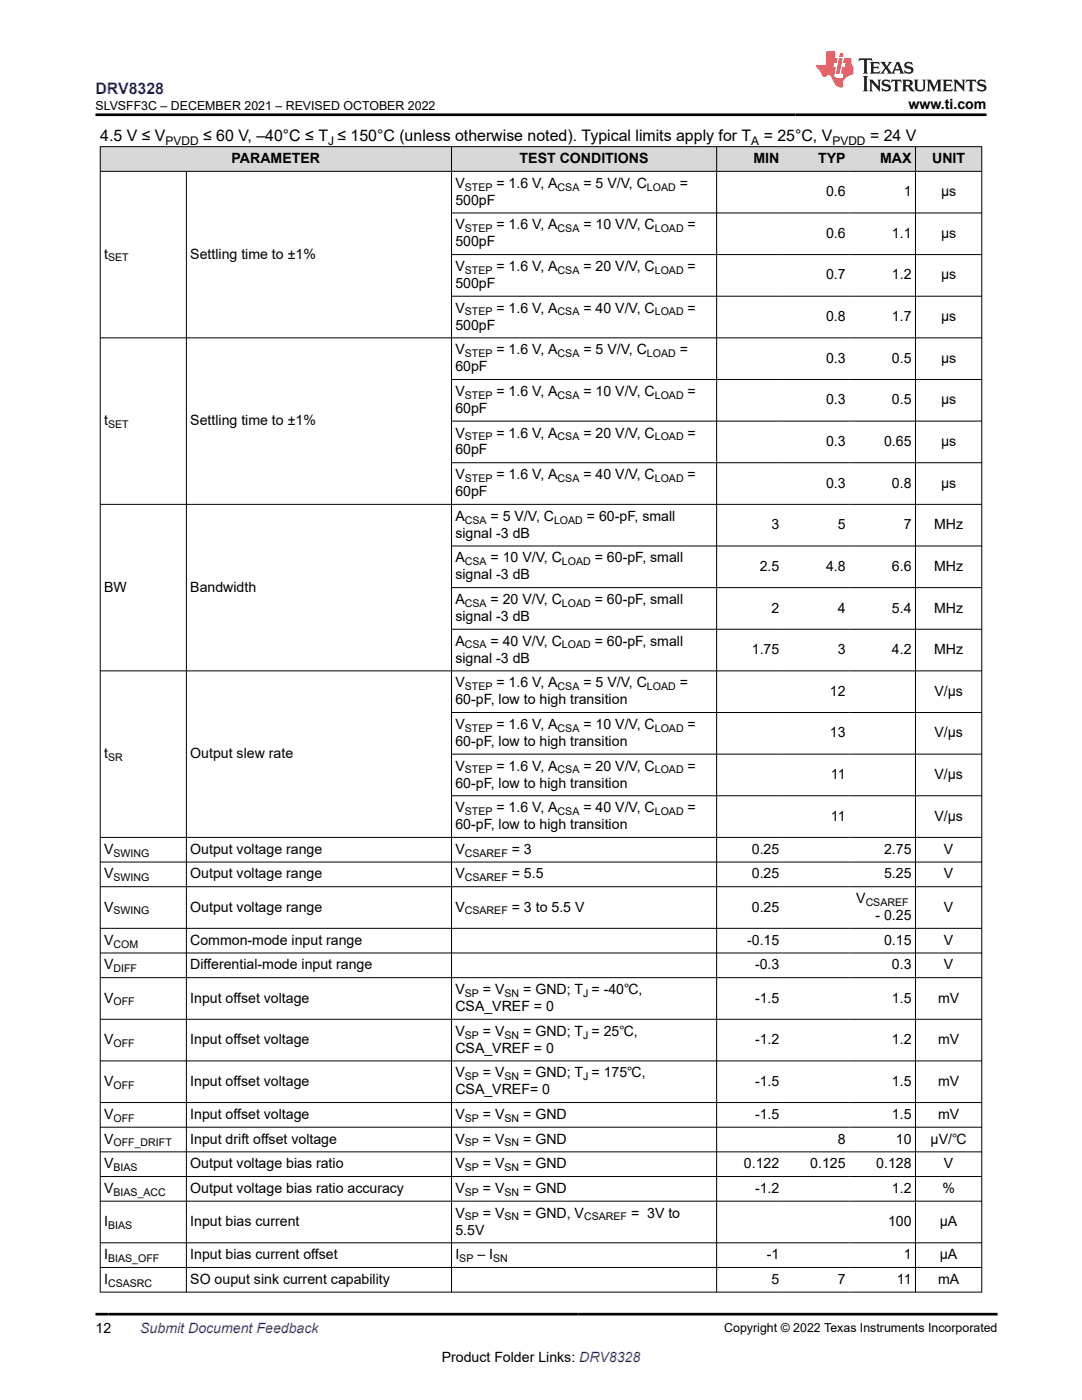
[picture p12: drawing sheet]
<svg xmlns="http://www.w3.org/2000/svg" width="216mm" height="279mm" viewBox="0 0 216 279" stroke-linecap="round" stroke-linejoin="round" font-family="sans-serif">
<defs><g id="words">
<text font-size="3.2" fill="#00f" x="19" y="18.7">DRV8328</text>
<g font-size="3.2">
<text x="20" y="28.2">4.5 V ≤ V</text>
<text x="40.5" y="28.2">≤ 60 V, –40°C ≤ T ≤ 150°C (unless otherwise noted). Typical limits apply for T</text>
<text x="152.4" y="28.2">= 25°C, V</text>
<text x="173.6" y="28.2">= 24 V</text>
</g>
<g font-size="2.8">
<text x="181.3" y="21.8">www.ti.com</text>
<text x="46.2" y="32.5">PARAMETER</text>
<text x="103.7" y="32.5">TEST CONDITIONS</text>
<text x="150.3" y="32.5">MIN</text>
<text x="163.3" y="32.5">TYP</text>
<text x="175.6" y="32.5">MAX</text>
<text x="186" y="32.5">UNIT</text>
<text x="90.9" y="37.5">V</text>
<text x="90.9" y="40.9">500pF</text>
<text x="99.1" y="37.5">= 1.6 V, A</text>
<text x="116.4" y="37.5">= 5 V/V, C</text>
<text x="135.6" y="37.5">=</text>
<text x="164.8" y="39.2">0.6</text>
<text x="180.3" y="39.2">1</text>
<text x="187.8" y="39.2">µs</text>
<text x="90.9" y="45.8">V</text>
<text x="99.1" y="45.8">= 1.6 V, A</text>
<text x="116.4" y="45.8">= 10 V/V, C</text>
<text x="137.2" y="45.8">=</text>
<text x="164.8" y="47.5">0.6</text>
<text x="178" y="47.5">1.1</text>
<text x="187.8" y="47.5">µs</text>
<text x="20.8" y="51.6">t</text>
<text x="38" y="51.6">Settling time to ±1%</text>
<text x="90.9" y="49.2">500pF</text>
<text x="90.9" y="54.1">V</text>
<text x="90.9" y="57.5">500pF</text>
<text x="99.1" y="54.1">= 1.6 V, A</text>
<text x="116.4" y="54.1">= 20 V/V, C</text>
<text x="137.2" y="54.1">=</text>
<text x="164.8" y="55.8">0.7</text>
<text x="178" y="55.8">1.2</text>
<text x="187.8" y="55.8">µs</text>
<text x="90.9" y="62.4">V</text>
<text x="90.9" y="65.8">500pF</text>
<text x="99.1" y="62.4">= 1.6 V, A</text>
<text x="116.4" y="62.4">= 40 V/V, C</text>
<text x="137.2" y="62.4">=</text>
<text x="164.8" y="64.1">0.8</text>
<text x="178" y="64.1">1.7</text>
<text x="187.8" y="64.1">µs</text>
<text x="90.9" y="70.7">V</text>
<text x="99.1" y="70.7">= 1.6 V, A</text>
<text x="116.4" y="70.7">= 5 V/V, C</text>
<text x="135.6" y="70.7">=</text>
<text x="90.9" y="74.1">60pF</text>
<text x="164.8" y="72.4">0.3</text>
<text x="178" y="72.4">0.5</text>
<text x="187.8" y="72.4">µs</text>
<text x="90.9" y="79">V</text>
<text x="90.9" y="82.4">60pF</text>
<text x="99.1" y="79">= 1.6 V, A</text>
<text x="116.4" y="79">= 10 V/V, C</text>
<text x="137.2" y="79">=</text>
<text x="164.8" y="80.7">0.3</text>
<text x="178" y="80.7">0.5</text>
<text x="187.8" y="80.7">µs</text>
<text x="20.8" y="84.9">t</text>
<text x="38" y="84.9">Settling time to ±1%</text>
<text x="90.9" y="87.3">V</text>
<text x="99.1" y="87.3">= 1.6 V, A</text>
<text x="116.4" y="87.3">= 20 V/V, C</text>
<text x="137.2" y="87.3">=</text>
<text x="164.8" y="89">0.3</text>
<text x="176.4" y="89">0.65</text>
<text x="187.8" y="89">µs</text>
<text x="90.9" y="95.6">V</text>
<text x="90.9" y="90.7">60pF</text>
<text x="99.1" y="95.6">= 1.6 V, A</text>
<text x="116.4" y="95.6">= 40 V/V, C</text>
<text x="137.2" y="95.6">=</text>
<text x="90.9" y="99">60pF</text>
<text x="164.8" y="97.3">0.3</text>
<text x="178" y="97.3">0.8</text>
<text x="187.8" y="97.3">µs</text>
<text x="90.9" y="107.3">signal -3 dB</text>
<text x="90.9" y="103.9">A</text>
<text x="97.9" y="103.9">= 5 V/V, C</text>
<text x="117.1" y="103.9">= 60-pF, small</text>
<text x="153.9" y="105.6">3</text>
<text x="167.2" y="105.6">5</text>
<text x="180.3" y="105.6">7</text>
<text x="186.4" y="105.6">MHz</text>
<text x="90.9" y="112.2">A</text>
<text x="97.9" y="112.2">= 10 V/V, C</text>
<text x="118.7" y="112.2">= 60-pF, small</text>
<text x="151.6" y="113.9">2.5</text>
<text x="164.8" y="113.9">4.8</text>
<text x="178" y="113.9">6.6</text>
<text x="186.4" y="113.9">MHz</text>
<text x="20.8" y="118.1">BW</text>
<text x="38" y="118.1">Bandwidth</text>
<text x="90.9" y="115.6">signal -3 dB</text>
<text x="90.9" y="120.5">A</text>
<text x="90.9" y="123.9">signal -3 dB</text>
<text x="97.9" y="120.5">= 20 V/V, C</text>
<text x="118.7" y="120.5">= 60-pF, small</text>
<text x="153.9" y="122.2">2</text>
<text x="167.2" y="122.2">4</text>
<text x="178" y="122.2">5.4</text>
<text x="186.4" y="122.2">MHz</text>
<text x="90.9" y="128.9">A</text>
<text x="97.9" y="128.9">= 40 V/V, C</text>
<text x="118.7" y="128.9">= 60-pF, small</text>
<text x="150" y="130.5">1.75</text>
<text x="167.2" y="130.5">3</text>
<text x="178" y="130.5">4.2</text>
<text x="186.4" y="130.5">MHz</text>
<text x="90.9" y="137.2">V</text>
<text x="90.9" y="132.2">signal -3 dB</text>
<text x="99.1" y="137.2">= 1.6 V, A</text>
<text x="116.4" y="137.2">= 5 V/V, C</text>
<text x="135.6" y="137.2">=</text>
<text x="90.9" y="140.5">60-pF, low to high transition</text>
<text x="165.6" y="138.9">12</text>
<text x="186.4" y="138.9">V/µs</text>
<text x="90.9" y="145.5">V</text>
<text x="90.9" y="148.9">60-pF, low to high transition</text>
<text x="99.1" y="145.5">= 1.6 V, A</text>
<text x="116.4" y="145.5">= 10 V/V, C</text>
<text x="137.2" y="145.5">=</text>
<text x="165.6" y="147.2">13</text>
<text x="186.4" y="147.2">V/µs</text>
<text x="20.8" y="151.3">t</text>
<text x="38" y="151.3">Output slew rate</text>
<text x="90.9" y="153.8">V</text>
<text x="99.1" y="153.8">= 1.6 V, A</text>
<text x="116.4" y="153.8">= 20 V/V, C</text>
<text x="137.2" y="153.8">=</text>
<text x="165.8" y="155.5">11</text>
<text x="186.4" y="155.5">V/µs</text>
<text x="90.9" y="157.2">60-pF, low to high transition</text>
<text x="90.9" y="162.1">V</text>
<text x="90.9" y="165.5">60-pF, low to high transition</text>
<text x="99.1" y="162.1">= 1.6 V, A</text>
<text x="116.4" y="162.1">= 40 V/V, C</text>
<text x="137.2" y="162.1">=</text>
<text x="165.8" y="163.8">11</text>
<text x="186.4" y="163.8">V/µs</text>
<text x="20.8" y="170.4">V</text>
<text x="38" y="170.4">Output voltage range</text>
<text x="90.9" y="170.4">V</text>
<text x="102.1" y="170.4">= 3</text>
<text x="150" y="170.4">0.25</text>
<text x="176.4" y="170.4">2.75</text>
<text x="188.3" y="170.4">V</text>
<text x="20.8" y="175.3">V</text>
<text x="38" y="175.3">Output voltage range</text>
<text x="90.9" y="175.3">V</text>
<text x="102.1" y="175.3">= 5.5</text>
<text x="150" y="175.3">0.25</text>
<text x="176.4" y="175.3">5.25</text>
<text x="188.3" y="175.3">V</text>
<text x="20.8" y="181.9">V</text>
<text x="38" y="181.9">Output voltage range</text>
<text x="90.9" y="181.9">V</text>
<text x="102.1" y="181.9">= 3 to 5.5 V</text>
<text x="150" y="181.9">0.25</text>
<text x="170.9" y="180.2">V</text>
<text x="174.7" y="183.6">- 0.25</text>
<text x="188.3" y="181.9">V</text>
<text x="20.8" y="188.5">V</text>
<text x="38" y="188.5">Common-mode input range</text>
<text x="149.1" y="188.5">-0.15</text>
<text x="176.4" y="188.5">0.15</text>
<text x="188.3" y="188.5">V</text>
<text x="20.8" y="193.5">V</text>
<text x="38" y="193.5">Differential-mode input range</text>
<text x="150.7" y="193.5">-0.3</text>
<text x="178" y="193.5">0.3</text>
<text x="188.3" y="193.5">V</text>
<text x="20.8" y="200.1">V</text>
<text x="38" y="200.1">Input offset voltage</text>
<text x="90.9" y="198.4">V</text>
<text x="90.9" y="201.8">CSA_VREF = 0</text>
<text x="96.4" y="198.4">= V</text>
<text x="104.4" y="198.4">= GND; T = -40℃,</text>
<text x="150.7" y="200.1">-1.5</text>
<text x="178" y="200.1">1.5</text>
<text x="187.2" y="200.1">mV</text>
<text x="20.8" y="208.4">V</text>
<text x="38" y="208.4">Input offset voltage</text>
<text x="90.9" y="206.7">V</text>
<text x="96.4" y="206.7">= V</text>
<text x="104.4" y="206.7">= GND; T = 25℃,</text>
<text x="150.7" y="208.4">-1.2</text>
<text x="178" y="208.4">1.2</text>
<text x="187.2" y="208.4">mV</text>
<text x="90.9" y="210.1">CSA_VREF = 0</text>
<text x="90.9" y="215">V</text>
<text x="96.4" y="215">= V</text>
<text x="104.4" y="215">= GND; T = 175℃,</text>
<text x="20.8" y="216.7">V</text>
<text x="38" y="216.7">Input offset voltage</text>
<text x="90.9" y="218.4">CSA_VREF= 0</text>
<text x="150.7" y="216.7">-1.5</text>
<text x="178" y="216.7">1.5</text>
<text x="187.2" y="216.7">mV</text>
<text x="20.8" y="223.3">V</text>
<text x="38" y="223.3">Input offset voltage</text>
<text x="90.9" y="223.3">V</text>
<text x="96.4" y="223.3">= V</text>
<text x="104.4" y="223.3">= GND</text>
<text x="150.7" y="223.3">-1.5</text>
<text x="178" y="223.3">1.5</text>
<text x="187.2" y="223.3">mV</text>
<text x="20.8" y="228.2">V</text>
<text x="20.8" y="233.2">V</text>
<text x="38" y="228.2">Input drift offset voltage</text>
<text x="38" y="233.2">Output voltage bias ratio</text>
<text x="90.9" y="228.2">V</text>
<text x="90.9" y="233.2">V</text>
<text x="96.4" y="228.2">= V</text>
<text x="96.4" y="233.2">= V</text>
<text x="104.4" y="228.2">= GND</text>
<text x="104.4" y="233.2">= GND</text>
<text x="148.5" y="233.2">0.122</text>
<text x="161.7" y="233.2">0.125</text>
<text x="167.2" y="228.2">8</text>
<text x="174.8" y="233.2">0.128</text>
<text x="178.8" y="228.2">10</text>
<text x="185.7" y="228.2">µV/℃</text>
<text x="188.3" y="233.2">V</text>
<text x="20.8" y="238.1">V</text>
<text x="38" y="238.1">Output voltage bias ratio accuracy</text>
<text x="90.9" y="238.1">V</text>
<text x="96.4" y="238.1">= V</text>
<text x="104.4" y="238.1">= GND</text>
<text x="150.7" y="238.1">-1.2</text>
<text x="178" y="238.1">1.2</text>
<text x="188" y="238.1">%</text>
<text x="20.8" y="244.7">I</text>
<text x="38" y="244.7">Input bias current</text>
<text x="90.9" y="243">V</text>
<text x="96.4" y="243">= V</text>
<text x="104.4" y="243">= GND, V</text>
<text x="125.9" y="243">= 3V to</text>
<text x="177.2" y="244.7">100</text>
<text x="187.5" y="244.7">µA</text>
<text x="20.8" y="251.3">I</text>
<text x="38" y="251.3">Input bias current offset</text>
<text x="90.9" y="246.4">5.5V</text>
<text x="90.9" y="251.3">I</text>
<text x="95.3" y="251.3">– I</text>
<text x="153" y="251.3">-1</text>
<text x="180.3" y="251.3">1</text>
<text x="187.5" y="251.3">µA</text>
<text x="20.8" y="256.2">I</text>
<text x="38" y="256.2">SO ouput sink current capability</text>
<text x="153.9" y="256.2">5</text>
<text x="167.2" y="256.2">7</text>
<text x="179" y="256.2">11</text>
<text x="187.2" y="256.2">mA</text>
<text x="19" y="266.1">12</text>
<text x="88.1" y="271.7">Product Folder Links: DRV8328</text>
</g>
<text font-size="2.8" fill="#00f" x="28" y="266.1">Submit Document Feedback</text>
<g font-size="2.5">
<text x="19.1" y="21.9">SLVSFF3C – DECEMBER 2021 – REVISED OCTOBER 2022</text>
<text x="144.5" y="265.8">Copyright © 2022 Texas Instruments Incorporated</text>
</g>
<g font-size="2.4">
<text x="33" y="28.9">PVDD</text>
<text x="65.5" y="28.9">J</text>
<text x="149.9" y="28.9">A</text>
<text x="166.1" y="28.9">PVDD</text>
</g>
<g font-size="2.1">
<text x="92.7" y="38">STEP</text>
<text x="111.3" y="38">CSA</text>
<text x="129.1" y="38">LOAD</text>
<text x="92.7" y="46.3">STEP</text>
<text x="111.3" y="46.3">CSA</text>
<text x="130.7" y="46.3">LOAD</text>
<text x="21.6" y="52.2">SET</text>
<text x="92.7" y="54.6">STEP</text>
<text x="111.3" y="54.6">CSA</text>
<text x="130.7" y="54.6">LOAD</text>
<text x="92.7" y="63">STEP</text>
<text x="111.3" y="63">CSA</text>
<text x="130.7" y="63">LOAD</text>
<text x="92.7" y="71.3">STEP</text>
<text x="111.3" y="71.3">CSA</text>
<text x="129.1" y="71.3">LOAD</text>
<text x="92.7" y="79.6">STEP</text>
<text x="111.3" y="79.6">CSA</text>
<text x="130.7" y="79.6">LOAD</text>
<text x="21.6" y="85.4">SET</text>
<text x="92.7" y="87.9">STEP</text>
<text x="111.3" y="87.9">CSA</text>
<text x="130.7" y="87.9">LOAD</text>
<text x="92.7" y="96.2">STEP</text>
<text x="111.3" y="96.2">CSA</text>
<text x="130.7" y="96.2">LOAD</text>
<text x="92.7" y="104.5">CSA</text>
<text x="110.6" y="104.5">LOAD</text>
<text x="92.7" y="112.8">CSA</text>
<text x="112.1" y="112.8">LOAD</text>
<text x="92.7" y="121.1">CSA</text>
<text x="112.1" y="121.1">LOAD</text>
<text x="92.7" y="129.4">CSA</text>
<text x="112.1" y="129.4">LOAD</text>
<text x="92.7" y="137.7">STEP</text>
<text x="111.3" y="137.7">CSA</text>
<text x="129.1" y="137.7">LOAD</text>
<text x="92.7" y="146">STEP</text>
<text x="111.3" y="146">CSA</text>
<text x="130.7" y="146">LOAD</text>
<text x="21.6" y="151.9">SR</text>
<text x="92.7" y="154.3">STEP</text>
<text x="111.3" y="154.3">CSA</text>
<text x="130.7" y="154.3">LOAD</text>
<text x="92.7" y="162.6">STEP</text>
<text x="111.3" y="162.6">CSA</text>
<text x="130.7" y="162.6">LOAD</text>
<text x="22.6" y="171">SWING</text>
<text x="92.7" y="171">CSAREF</text>
<text x="22.6" y="175.9">SWING</text>
<text x="92.7" y="175.9">CSAREF</text>
<text x="22.6" y="182.5">SWING</text>
<text x="92.7" y="182.5">CSAREF</text>
<text x="172.7" y="180.8">CSAREF</text>
<text x="22.6" y="189.1">COM</text>
<text x="22.6" y="194">DIFF</text>
<text x="22.6" y="200.6">OFF</text>
<text x="92.7" y="199">SP</text>
<text x="100.7" y="199">SN</text>
<text x="116.4" y="199">J</text>
<text x="22.6" y="209">OFF</text>
<text x="92.7" y="207.3">SP</text>
<text x="100.7" y="207.3">SN</text>
<text x="116.4" y="207.3">J</text>
<text x="92.7" y="215.6">SP</text>
<text x="100.7" y="215.6">SN</text>
<text x="116.4" y="215.6">J</text>
<text x="22.6" y="217.3">OFF</text>
<text x="22.6" y="223.9">OFF</text>
<text x="92.7" y="223.9">SP</text>
<text x="100.7" y="223.9">SN</text>
<text x="22.6" y="228.8">OFF_DRIFT</text>
<text x="22.6" y="233.7">BIAS</text>
<text x="92.7" y="228.8">SP</text>
<text x="92.7" y="233.7">SP</text>
<text x="100.7" y="228.8">SN</text>
<text x="100.7" y="233.7">SN</text>
<text x="22.6" y="238.6">BIAS_ACC</text>
<text x="92.7" y="238.6">SP</text>
<text x="100.7" y="238.6">SN</text>
<text x="21.6" y="245.3">BIAS</text>
<text x="92.7" y="243.6">SP</text>
<text x="100.7" y="243.6">SN</text>
<text x="116.5" y="243.6">CSAREF</text>
<text x="21.6" y="251.9">BIAS_OFF</text>
<text x="91.6" y="251.9">SP</text>
<text x="98.4" y="251.9">SN</text>
<text x="21.6" y="256.8">CSASRC</text>
</g>
</g></defs>
<g fill="#d8d8d8">
<path d="M20 29.3h175.9v4.9h-175.9z" fill-rule="evenodd"/>
<path d="M20.1 29.3h69.9v4.8h-69.9z" fill-rule="evenodd"/>
<path d="M90.2 29.3h52.7v4.8h-52.7z" fill-rule="evenodd"/>
<path d="M143.1 29.3h13.1v4.8h-13.1z" fill-rule="evenodd"/>
<path d="M156.2 29.3h13.2v4.8h-13.2z" fill-rule="evenodd"/>
<path d="M169.4 29.3h13.2v4.8h-13.2z" fill-rule="evenodd"/>
<path d="M182.7 29.3h13.1v4.8h-13.1z" fill-rule="evenodd"/>
</g>
<g fill="none" stroke="#000" stroke-width=".2">
<path d="M19.9 29.3h176.1M19.9 34.2h176.1M20 29.2v228.7M37.2 34.2v223.7M90.1 29.2v228.7M143 29.2v228.7M182.7 29.2v228.7M195.9 29.2v228.7M90.1 42.5h105.9M90.1 50.8h105.9M90.1 59.1h105.9M19.9 67.4h176.1"/>
<path d="M90.1 75.7h105.9M90.1 84h105.9M90.1 92.3h105.9M19.9 100.7h176.1M90.1 109h105.9M90.1 117.3h105.9M90.1 125.6h105.9M196 133.9h-176.1M90.1 142.2h105.9M90.1 150.5h105.9M90.1 158.8h105.9M19.9 172h176.1"/>
<path d="M19.9 177h176.1M196 167.1h-176.1M19.9 185.3h176.1M19.9 190.2h176.1M19.9 195.1h176.1M19.9 203.4h176.1M19.9 211.7h176.1M19.9 220h176.1M19.9 225h176.1M19.9 229.9h176.1M19.9 234.8h176.1M19.9 239.7h176.1"/>
<path d="M19.9 248h176.1M19.9 253h176.1M19.9 257.9h176.1"/>
</g>
<path d="M171.5 11.6l-.2 .6 .5-.2h.6v.1v2.2l-.2 .4h1l-.2-.4v-2.2v-.1h.5l.5 .2-.1-.6zM173.6 12.4l.2 .3v1.6l-.2 .4h1.9l.1-.6a1.08 1.08 0 0 1-1.3 .2v-.7h.6l.4 .2v-.7l-.4 .2h-.6v-.5l.2-.2a1 1 0 0 1 1 .3l-.1-.5zM175.7 12.4l.9 1.1-1 1.2h.9l-.2-.2 .5-.8 .4 .8-.2 .2h1.6l-.2-.2 .2-.5h.9l.1 .5-.1 .2h.9l-.2-.4-.8-1.9h-.5l-.9 2.1-.9-1.1 .9-1h-.8l.2 .2-.4 .6-.4-.6 .2-.2zM179 12.8l.4 1h-.7zM180.7 12.5a.65 .65 0 0 0-.2 .7 .65 .65 0 0 0 .6 .5l.6 .1 .1 .3a.79 .79 0 0 1-.7 .4 .79 .79 0 0 1-.7-.5l.1 .7 .2-.1a.93 .93 0 0 0 1.1 0 .93 .93 0 0 0 .4-.9 1.46 1.46 0 0 0-1.2-.6l-.1-.3a1.09 1.09 0 0 1 1.2 .2l-.2-.6-.1 .1-.5-.2zM172.2 15.2l.2 .4v2.2l-.2 .4h1l-.2-.4v-2.2l.2-.4zM173.4 15.9l.2 .4v1.5l-.2 .4h.8l-.3-.4 .1-1.3 1.6 1.8v-2l.2-.4h-.7l.1 .2 .1 1.1-1.2-1.3zM176.2 16a.65 .65 0 0 0-.2 .8 .65 .65 0 0 0 .6 .4l.6 .2 .1 .2a.79 .79 0 0 1-.7 .4 .79 .79 0 0 1-.7-.5l.1 .7 .2-.1a.93 .93 0 0 0 1.1 .1 .93 .93 0 0 0 .4-1 1.46 1.46 0 0 0-1.2-.5l-.1-.4a1.09 1.09 0 0 1 1.2 .2l-.1-.6-.2 .1-.5-.1zM177.9 15.9l-.1 .6a.63 .63 0 0 1 .8-.3v1.6l-.3 .4h1l-.2-.4v-1.6a.66 .66 0 0 1 .8 .3l-.1-.6zM180 15.9l.2 .4v1.5l-.2 .4h1l-.2-.2-.1-.7h.5l.1 .2a.79 .79 0 0 0 1.2 .6l-1-.9a.61 .61 0 0 0 .6-.6 .61 .61 0 0 0-.5-.7zM180.8 16.2h.1a.47 .47 0 0 1 .5 .1 .47 .47 0 0 1 .1 .5l-.1 .1-.7 .1zM182.3 15.9l.2 .2a2.27 2.27 0 0 0 .4 2 1.04 1.04 0 0 0 1.7-.7v-1.3l.2-.2h-.8l.2 .4v1.1a.6 .6 0 0 1-.6 .6 .6 .6 0 0 1-.6-.6v-1.1l.3-.4zM184.9 15.9l.2 .4v1.5l-.2 .4h.8l-.3-.4v-1.4l.9 1.9 .9-1.9v1.4l-.3 .4h1l-.2-.4v-1.5l.2-.4h-.8l-.7 1.5-.6-1.5zM188.1 15.9l.2 .4v1.5l-.2 .4h1.9l.1-.6a1.09 1.09 0 0 1-1.3 .2v-.7h.6l.4 .2v-.6l-.4 .2h-.6v-.6l.2-.1a1.01 1.01 0 0 1 1 .3l-.1-.6zM190.2 15.9l.3 .4v1.5l-.3 .4h.8l-.2-.4v-1.3l1.6 1.8v-2l.2-.4h-.7l.2 .2v1.1l-1.2-1.3zM192.8 15.9l-.1 .6a.63 .63 0 0 1 .8-.3v1.6l-.3 .4h1l-.2-.4v-1.6a.66 .66 0 0 1 .8 .3l-.1-.6zM195.2 16a.65 .65 0 0 0-.2 .8 .65 .65 0 0 0 .6 .4l.6 .2 .2 .2a.79 .79 0 0 1-.7 .4 .79 .79 0 0 1-.7-.5l.1 .7 .2-.1a.93 .93 0 0 0 1 .1 .93 .93 0 0 0 .5-1 1.46 1.46 0 0 0-1.3-.5v-.4a1.09 1.09 0 0 1 1.2 .2l-.2-.6-.2 .1-.5-.1z" fill="#231f20"/>
<path d="M164.9 10.3v2.7h-2l.1 .4 .8 1a.95 .95 0 0 0 1 .9 .59 .59 0 0 1 .5-.4 .59 .59 0 0 1 .5 .3l.4 .8a1.59 1.59 0 0 0 2.1 1.4 1.61 1.61 0 0 1 1-2.3l1-.3-.1-1.5a1.59 1.59 0 0 1-.3-1.7h-1.5l-.2 .9h.6l-.2 .9h-.5l-.2 .9v.3l.4 .1-.1 .9h-.7a.73 .73 0 0 1-1-.7l.3-1.5h-.5l.1-.9h.5l.2-.9h-.5v-1.3zM167.4 11.6l-.6 3.1h.7l.6-3.1zM167.6 10.7l-.1 .6h.7l.1-.6z" fill="#ed1c24"/>
<path d="M19 22.9h177.8M19 262.3h180" fill="none" stroke="#000" stroke-width=".53"/>
<use href="#words"/>
</svg>
